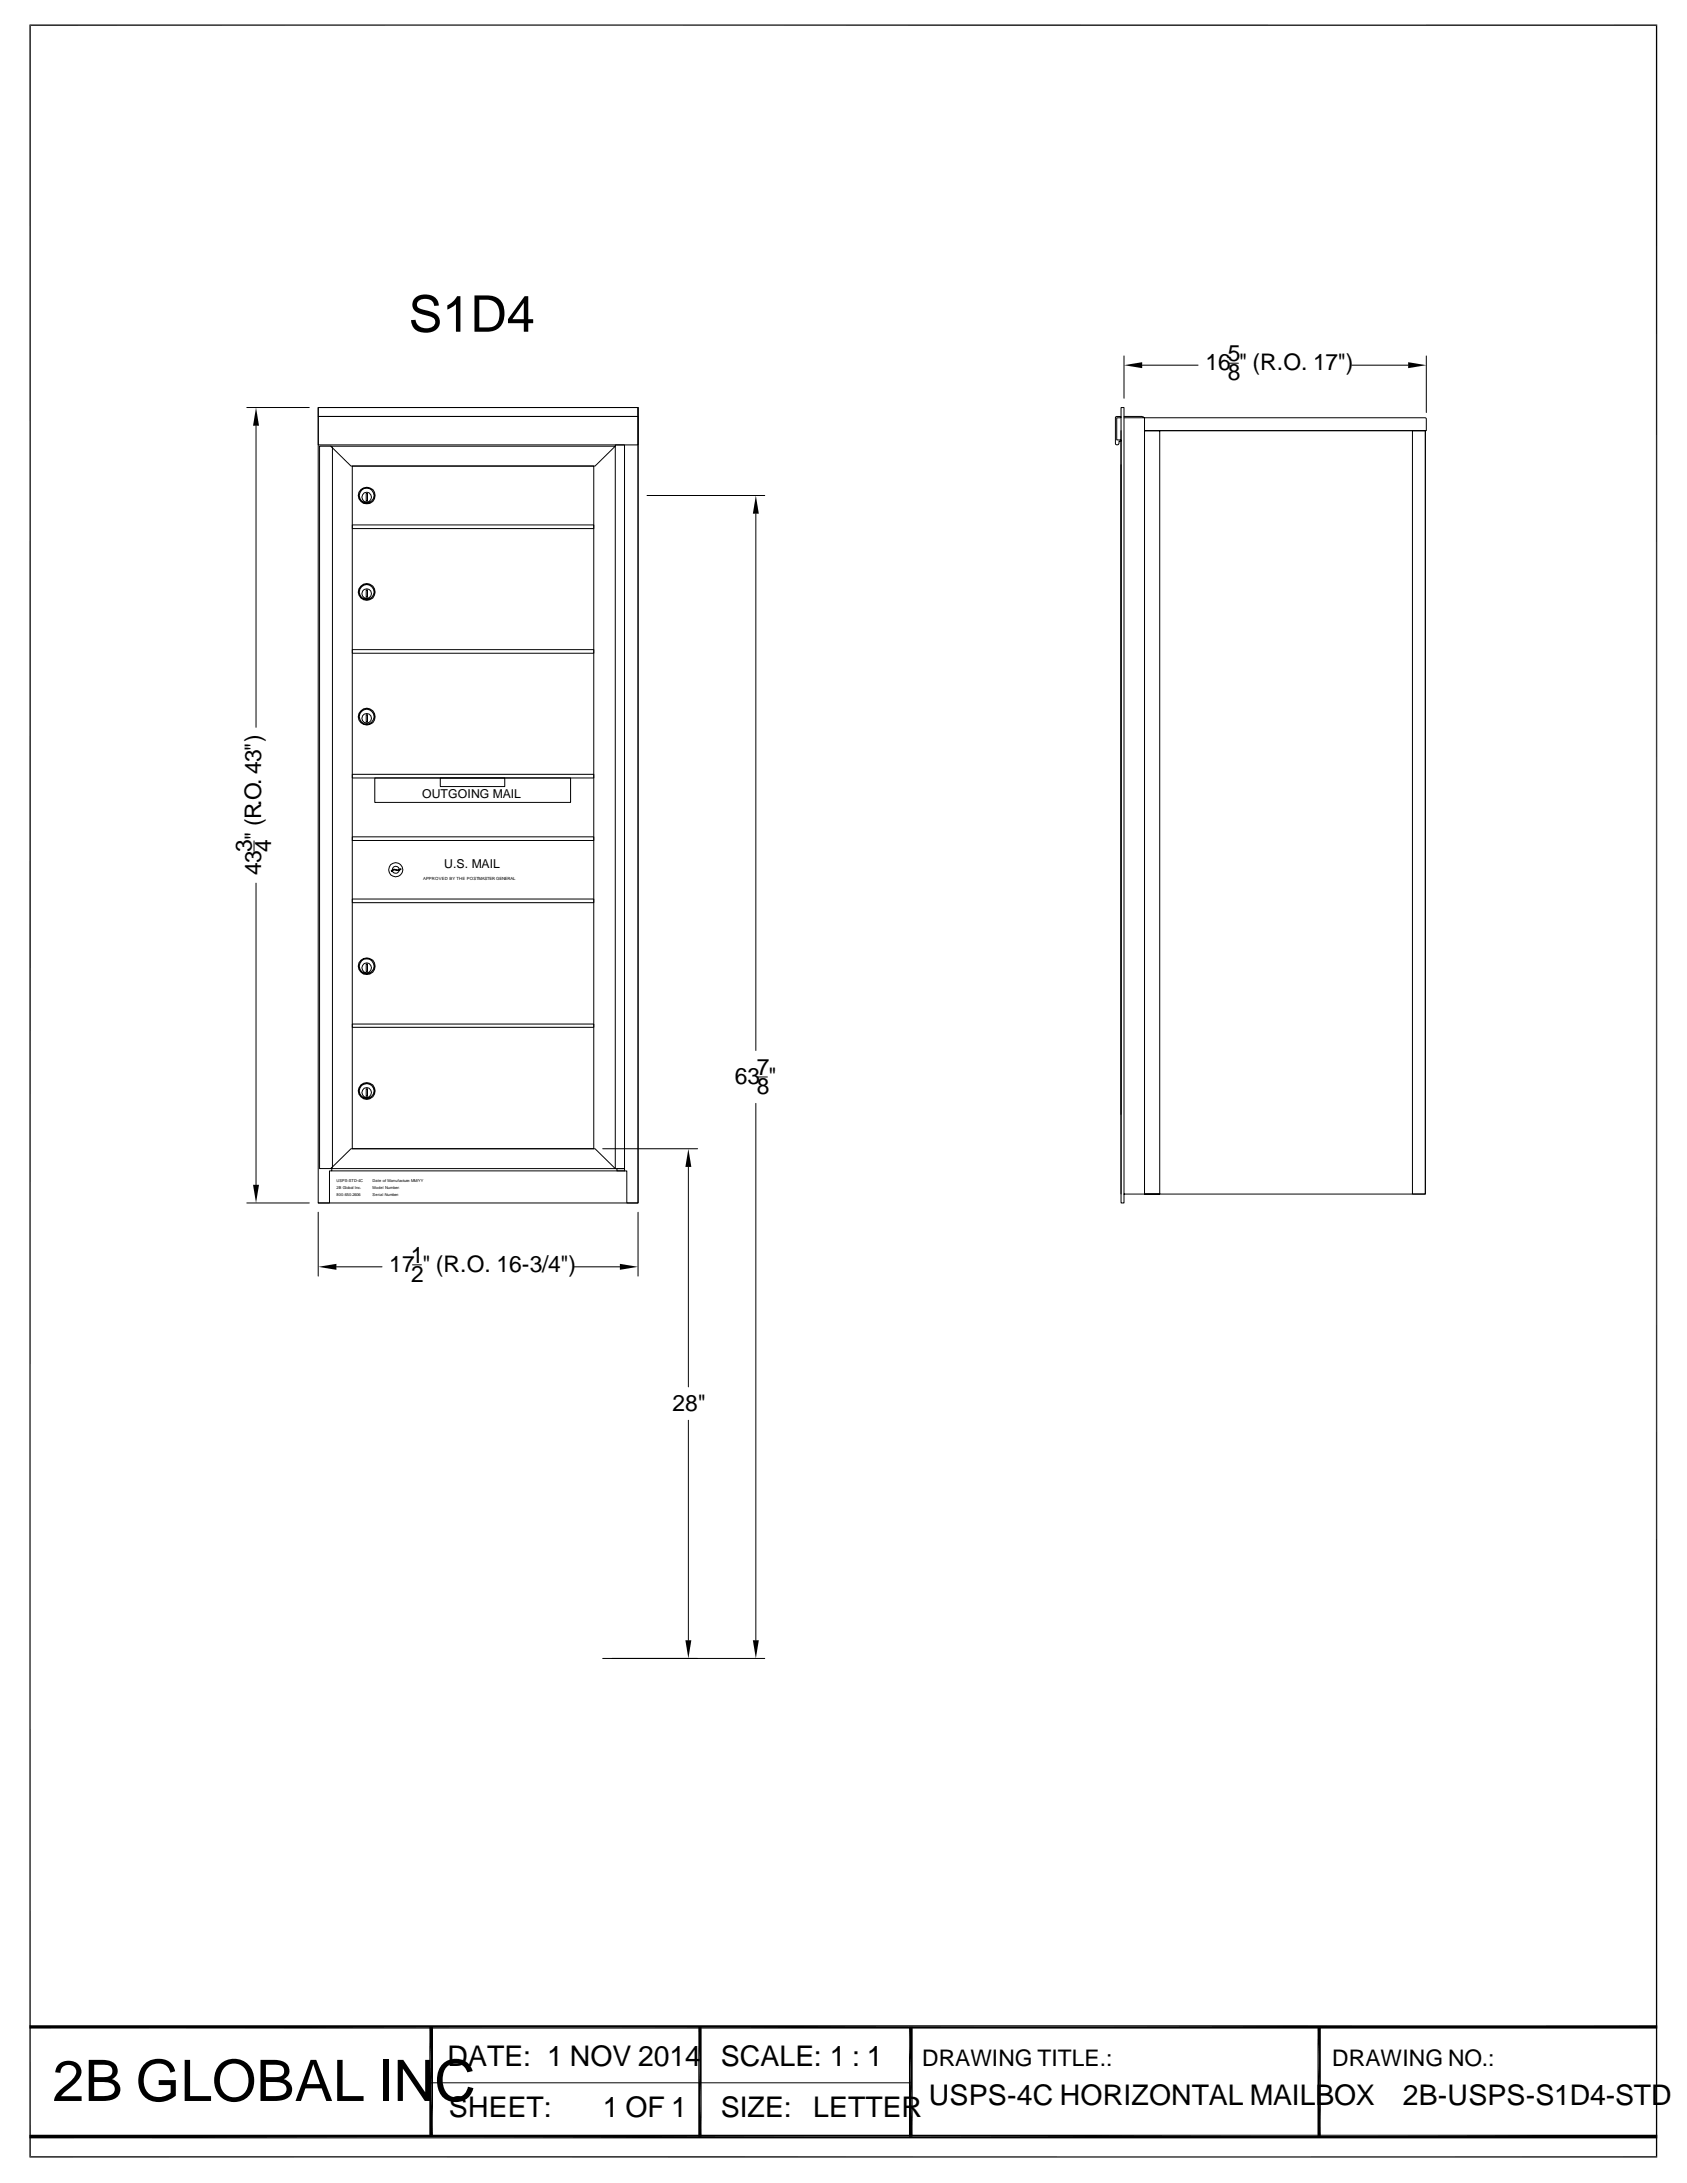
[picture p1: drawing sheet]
<svg xmlns="http://www.w3.org/2000/svg" width="216mm" height="279mm" viewBox="0 0 216 279" stroke-linecap="round" stroke-linejoin="round" font-family="sans-serif">
<defs><g id="words">
<text font-size="7.3" x="6.7" y="268.9">2B GLOBAL INC</text>
<text font-size="6.5" x="52.3" y="42.5">S1D4</text>
<g font-size="3.6">
<text x="57.3" y="264.4">DATE: 1 NOV 2014</text>
<text x="92.2" y="264.4">SCALE: 1 : 1</text>
<text x="118.9" y="269.4">USPS-4C HORIZONTAL MAILBOX</text>
<text x="179.5" y="269.4">2B-USPS-S1D4-STD</text>
<text x="57.4" y="271">SHEET:</text>
<text x="77.2" y="271">1 OF 1</text>
<text x="92.2" y="271">SIZE:</text>
<text x="104.1" y="270.9">LETTER</text>
</g>
<g font-size="2.9">
<text x="154.3" y="47.4">16 &quot; (R.O. 17&quot;)</text>
<text x="157.1" y="46.2">5</text>
<text x="157.1" y="48.7">8</text>
<text x="32.2" y="109" transform="rotate(-90 32.2 109)">3</text>
<text x="33.4" y="111.9" transform="rotate(-90 33.4 111.9)">43 &quot; (R.O. 43&quot;)</text>
<text x="34.7" y="109" transform="rotate(-90 34.7 109)">4</text>
<text x="96.9" y="137.5">7</text>
<text x="94" y="138.8">63 &quot;</text>
<text x="96.9" y="140">8</text>
<text x="52.6" y="161.6">1</text>
<text x="49.8" y="162.8">17 &quot; (R.O. 16-3/4&quot;)</text>
<text x="52.6" y="164.1">2</text>
<text x="86.1" y="180.6">28&quot;</text>
<text x="118" y="264.4">DRAWING TITLE.:</text>
<text x="170.5" y="264.4">DRAWING NO.:</text>
</g>
<g font-size="1.6">
<text x="54" y="102.1">OUTGOING MAIL</text>
<text x="56.9" y="111.1">U.S. MAIL</text>
</g>
<g font-size=".5">
<text x="54.1" y="112.6">APPROVED BY THE POSTMASTER GENERAL</text>
<text x="43.1" y="151.3">USPS-STD-4C</text>
<text x="43.1" y="152.2">2B Global Inc.</text>
<text x="43.1" y="153.1">800.650.2606</text>
<text x="47.7" y="151.3">Date of Manufacture: MM/YY</text>
<text x="47.7" y="152.2">Model Number:</text>
<text x="47.7" y="153.1">Serial Number:</text>
</g>
</g></defs>
<g fill="none" stroke="#000" stroke-width=".13">
<path d="M31.6 52.2h8M32.8 54.5v38.6M40.7 52.2h41v101.8h-41zM40.7 52.2h41v1.1h-41zM40.7 53.3h41v3.6h-41zM40.9 57.1h1.4l.2 .1v92.2l-.2 .2h-1.4zM42.3 57.1h36.4l-2.5 2.5h-31.3zM45.1 59.7h30.9v87.3h-30.9zM78.7 56.9h1.2v92.7h-1.2zM81.7 52.2v101.8h-1.5v-4.1h-.3M142.8 53.3h.7v.2h-.6v2.8h.6v.2h-.3l-.1 .4h-.1h-.2l-.1-.2zM143.5 55.1v97.7"/>
<path d="M143.5 52.2h.3v101.8h-.3zM143.8 45.6v5.4M143.8 53.3h2.5l.2 .2v1.6h36v-1.5l-.1-.1h-38.6M146.2 46.7h7.1M146.5 55.1h1.9v97.7h-1.9zM146.5 55.1h35.9v97.7h-38.6M157.2 46.5h1.3M173 46.7h7.2M180.8 55.1h1.6v97.7h-1.6zM182.5 45.6v7.2M45.1 67.2h30.9v.5h-30.9zM46.9 63.2h.1v.9h-.1z"/>
<path d="M46.9 75.5h.1v.9h-.1zM82.8 63.4h15.1M96.7 65.7v68.8M45.1 99.1h30.9v.5h-30.9zM45.1 83.1h30.9v.5h-30.9zM46.9 91.5h.1v.9h-.1zM48 99.6h25v3.1h-25zM56.3 99.6h8.3v1.1h-8.3zM32.5 107.6v1.4M32.8 113v38.6M45.1 107.1h30.9v.5h-30.9zM45.1 115.1h30.9v.4h-30.9z"/>
<path d="M50.1 111.4l.3-.1h.5l.4-.1v.1l-.4 .1-.5-.1-.3 .2zM51.1 111.3a.45 .45 0 0 0-.5-.4 .45 .45 0 0 0-.4 .4M51.1 111.4a.46 .46 0 0 1-.8 .3l-.1-.2M45.1 131.1h30.9v.4h-30.9zM46.9 123.4h.1v.9h-.1zM46.9 139.4h.1v.9h-.1zM97 137.8h1.2M31.6 154h8M40.7 155.2v8.1M42.3 149.6l2.6-2.6h31.3l2.5 2.6zM42.5 149.6v.3h-.3v4.1h-1.5M77.1 147h12.2"/>
<path d="M79 149.6h.9v.3h-.9zM79.9 149.6v.3h-37.4M81.7 155.2v8.1M88.1 149.4v28.1M96.7 141.2v68.7M43.1 162.1h5.8M52.8 161.9h1.1M73.5 162.1h5.8M88.1 181.8v28.1M77.1 212.3h20.8M55.2 266.6h61.3"/>
<circle cx="46.9" cy="63.6" r=".63"/>
<circle cx="46.9" cy="76" r=".62"/>
<circle cx="46.9" cy="75.8" r="1.08"/>
<circle cx="46.9" cy="63.4" r=".95"/>
<circle cx="46.9" cy="75.8" r=".95"/>
<circle cx="46.9" cy="63.4" r="1.07"/>
<circle cx="46.9" cy="91.9" r=".62"/>
<circle cx="46.9" cy="91.7" r="1.08"/>
<circle cx="46.9" cy="91.7" r=".95"/>
<circle cx="50.6" cy="111.3" r=".91"/>
<circle cx="46.9" cy="139.8" r=".63"/>
<circle cx="46.9" cy="123.9" r=".63"/>
<circle cx="46.9" cy="123.6" r=".95"/>
<circle cx="46.9" cy="123.7" r="1.07"/>
<circle cx="46.9" cy="139.6" r="1.07"/>
<circle cx="46.9" cy="139.6" r=".94"/>
</g>
<g fill="#000">
<path d="M32.8 52.2l.3 2.3h-.7zM143.8 46.7l2.4-.3v.7zM180.2 46.4l2.3 .3-2.3 .4zM96.7 63.4l.4 2.3h-.7zM32.4 151.6h.7l-.3 2.4zM88.1 147l.4 2.4h-.8zM40.7 162.1l2.4-.3v.7zM79.3 161.8l2.4 .3-2.4 .4zM87.7 209.9h.8l-.4 2.4zM96.4 209.9h.7l-.4 2.4zM54.9 259.4l.5 14.1h-.5zM54.9 259.4h.5v14.1z"/>
<path d="M116.3 259.4l.5 14.1h-.5zM116.3 259.4h.5v14.1zM3.8 273.7l208.3-.5v.5zM3.8 273.2h208.3l-208.3 .5z"/>
</g>
<path d="M3.8 3.2h208.3M3.9 3.1v273M212 3.1v273M3.8 276.1h208.3" fill="none" stroke="#000" stroke-width=".17"/>
<path d="M3.8 259.4h208.3M89.6 259.4v14.1M168.8 259.4v14.1" fill="none" stroke="#000" stroke-width=".42"/>
<use href="#words"/>
</svg>
